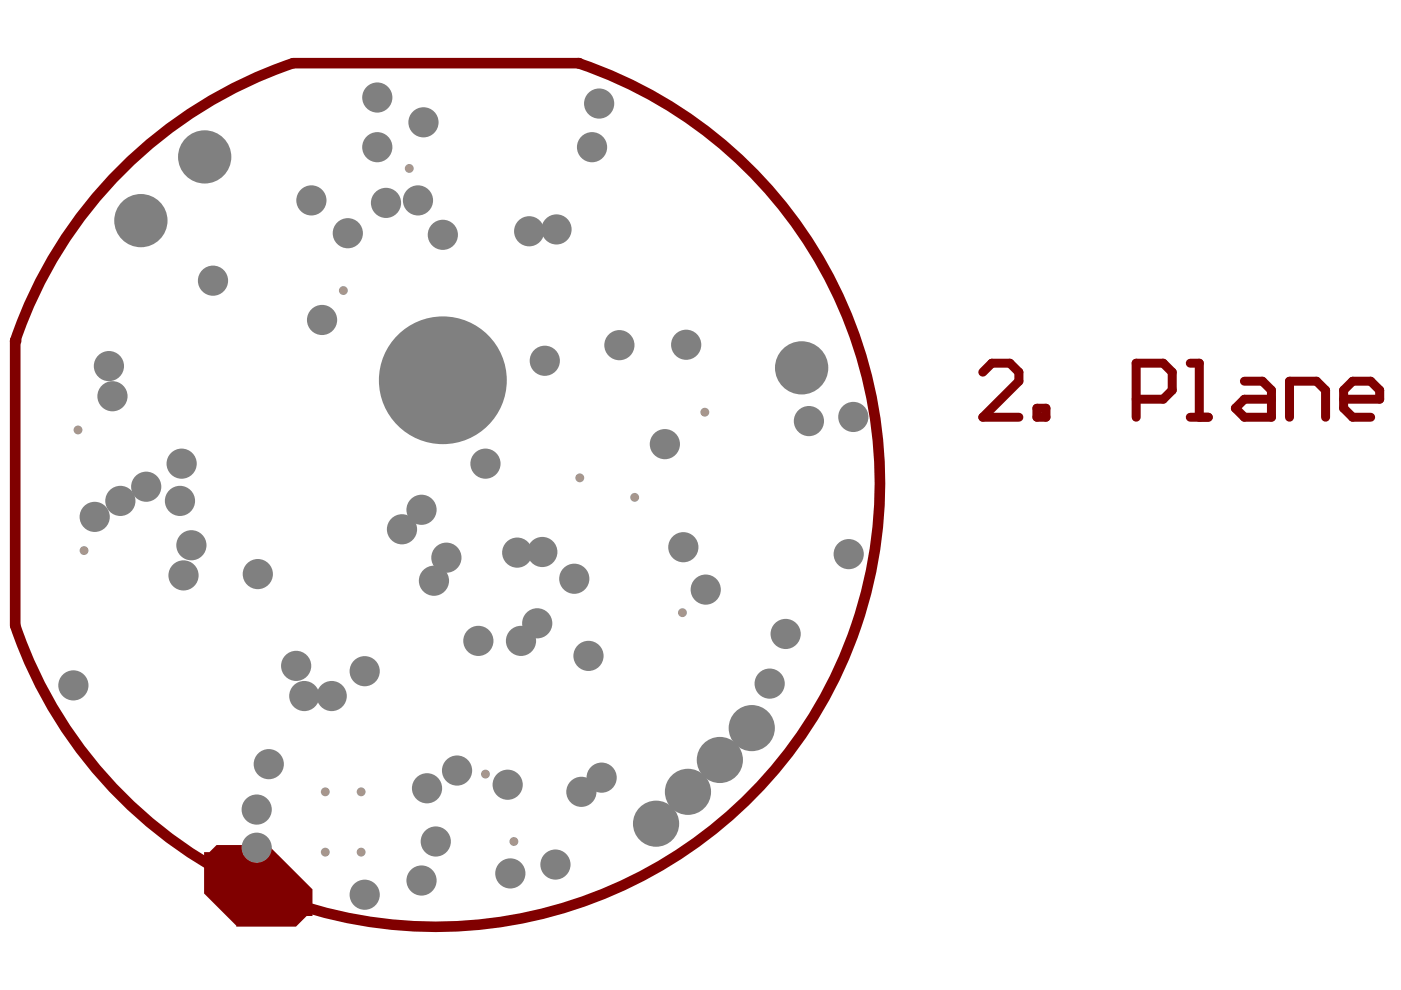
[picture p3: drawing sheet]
<svg xmlns="http://www.w3.org/2000/svg" width="297mm" height="210mm" viewBox="0 0 297 210" stroke-linecap="round" stroke-linejoin="round" font-family="sans-serif">
<path d="M25.8 36a94.1 94.1 0 0 1 36.4-22.6h60.4a94.1 94.1 0 0 1 46.7 143.3 94.1 94.1 0 0 1-150.6 4.3 93.9 93.9 0 0 1-15.5-28.4v-60.3a94 94 0 0 1 22.6-36.3z" fill="none" stroke="#800080" stroke-width=".38"/>
<g fill="#a6968d">
<circle cx="23.1" cy="77.6" r=".94"/>
<circle cx="45.2" cy="59.5" r=".94"/>
<circle cx="85.2" cy="112.2" r=".94"/>
<circle cx="89.4" cy="108.1" r=".94"/>
<circle cx="68.3" cy="67.8" r=".94"/>
<circle cx="134.6" cy="105.5" r=".94"/>
<circle cx="73.7" cy="49.4" r=".94"/>
<circle cx="69" cy="180.7" r=".94"/>
<circle cx="76.6" cy="167.9" r=".94"/>
<circle cx="69" cy="167.9" r=".94"/>
<circle cx="76.6" cy="180.7" r=".94"/>
<circle cx="54.4" cy="179.7" r=".94"/>
<circle cx="77.3" cy="189.7" r=".94"/>
<circle cx="57" cy="162" r=".94"/>
<circle cx="62.8" cy="141.2" r=".94"/>
<circle cx="38.2" cy="106.2" r=".94"/>
<circle cx="38.5" cy="98.3" r=".94"/>
<circle cx="64.5" cy="147.6" r=".94"/>
<circle cx="90.5" cy="167.1" r=".94"/>
<circle cx="92" cy="123.1" r=".94"/>
<circle cx="121.8" cy="122.7" r=".94"/>
<circle cx="110.5" cy="135.9" r=".94"/>
<circle cx="113.9" cy="132.2" r=".94"/>
<circle cx="107.6" cy="166.4" r=".94"/>
<circle cx="117.8" cy="183.3" r=".94"/>
<circle cx="109" cy="178.4" r=".94"/>
<circle cx="23.8" cy="84" r=".94"/>
<circle cx="54.4" cy="171.6" r=".94"/>
<circle cx="89.4" cy="186.7" r=".94"/>
<circle cx="108.2" cy="185.2" r=".94"/>
<circle cx="131.3" cy="73.2" r=".94"/>
<circle cx="72.8" cy="61.6" r=".94"/>
<circle cx="127" cy="22" r=".94"/>
<circle cx="80" cy="20.7" r=".94"/>
<circle cx="80" cy="31.2" r=".94"/>
<circle cx="86.8" cy="35.7" r=".94"/>
<circle cx="88.6" cy="42.5" r=".94"/>
<circle cx="149.4" cy="87.4" r=".94"/>
<circle cx="122.9" cy="101.3" r=".94"/>
<circle cx="180.9" cy="88.4" r=".94"/>
<circle cx="66" cy="42.5" r=".94"/>
<circle cx="89.8" cy="25.9" r=".94"/>
<circle cx="40.6" cy="115.6" r=".94"/>
<circle cx="31" cy="103.2" r=".94"/>
<circle cx="16.5" cy="91.2" r=".94"/>
<circle cx="17.8" cy="116.7" r=".94"/>
<circle cx="15.6" cy="145.3" r=".94"/>
<circle cx="179.9" cy="117.5" r=".94"/>
<circle cx="144.7" cy="129.9" r=".94"/>
<circle cx="144.9" cy="116" r=".94"/>
<circle cx="94.6" cy="118.2" r=".94"/>
<circle cx="38.9" cy="122" r=".94"/>
<circle cx="20.1" cy="109.6" r=".94"/>
<circle cx="25.5" cy="106.2" r=".94"/>
<circle cx="102.9" cy="98.3" r=".94"/>
<circle cx="145.5" cy="73.1" r=".94"/>
<circle cx="125.5" cy="31.2" r=".94"/>
<circle cx="149.6" cy="125" r=".94"/>
<circle cx="166.6" cy="134.4" r=".94"/>
<circle cx="141" cy="94.2" r=".94"/>
<circle cx="163.2" cy="144.9" r=".94"/>
<circle cx="54.7" cy="121.7" r=".94"/>
<circle cx="96.9" cy="163.4" r=".94"/>
<circle cx="102.9" cy="164.1" r=".94"/>
<circle cx="112.2" cy="49" r=".94"/>
<circle cx="118" cy="48.6" r=".94"/>
<circle cx="101.4" cy="135.9" r=".94"/>
<circle cx="171.5" cy="89.3" r=".94"/>
<circle cx="124.8" cy="139.1" r=".94"/>
<circle cx="70.3" cy="147.6" r=".94"/>
<circle cx="77.3" cy="142.3" r=".94"/>
<circle cx="127.6" cy="164.9" r=".94"/>
<circle cx="123.3" cy="167.9" r=".94"/>
<circle cx="92.4" cy="178.4" r=".94"/>
<circle cx="109.7" cy="117.2" r=".94"/>
<circle cx="115" cy="117" r=".94"/>
<circle cx="81.8" cy="43" r=".94"/>
<circle cx="115.5" cy="76.5" r=".94"/>
<circle cx="93.9" cy="49.8" r=".94"/>
</g>
<g fill="#800000">
<path d="M43.3 180.7h1.1l1.5-1.5h11l9.4 9.4v5.6h-1.3l-2.2 2.3h-12.7v-.2l-6.8-6.9z"/>
<circle cx="3.2" cy="72.3" r="1.13"/>
<circle cx="122.6" cy="13.4" r="1.13"/>
</g>
<path d="M25.8 36a94.1 94.1 0 0 1 36.4-22.6h60.4a94.1 94.1 0 0 1 46.7 143.3 94.1 94.1 0 0 1-150.6 4.3 93.9 93.9 0 0 1-15.5-28.4v-60.3a94 94 0 0 1 22.6-36.3z" fill="none" stroke="#800000" stroke-width="2.3"/>
<path d="M208.4 78.9l1.9-1.9h3.8l1.9 1.9v1.9l-7.6 7.7h7.6M252.4 77h1.9v11.5M219.8 86.6h2v1.9h-2zM240.9 84.6h5.7l1.9-1.9v-3.8l-1.9-1.9h-5.7v11.5M252.4 88.5h3.8M263.8 80.8h3.9l1.9 1.9v5.8h-5.8l-1.9-1.9 1.9-2h5.8M273.4 88.5v-7.7h5.7l1.9 1.9v5.8M284.9 84.6h7.6v-1.9l-1.9-1.9h-3.8l-1.9 1.9v3.9l1.9 1.9h3.8" fill="none" stroke="#800000" stroke-width="1.9"/>
<g fill="#808080">
<circle cx="23.1" cy="77.6" r="3.2"/>
<circle cx="45.2" cy="59.5" r="3.2"/>
<circle cx="85.2" cy="112.2" r="3.2"/>
<circle cx="89.4" cy="108.1" r="3.2"/>
<circle cx="68.3" cy="67.8" r="3.2"/>
<circle cx="73.7" cy="49.4" r="3.2"/>
<circle cx="54.4" cy="179.7" r="3.2"/>
<circle cx="77.3" cy="189.7" r="3.2"/>
<circle cx="57" cy="162" r="3.2"/>
<circle cx="62.8" cy="141.2" r="3.2"/>
<circle cx="38.2" cy="106.2" r="3.2"/>
<circle cx="38.5" cy="98.3" r="3.2"/>
<circle cx="64.5" cy="147.6" r="3.2"/>
<circle cx="90.5" cy="167.1" r="3.2"/>
<circle cx="92" cy="123.1" r="3.2"/>
<circle cx="121.8" cy="122.7" r="3.2"/>
<circle cx="110.5" cy="135.9" r="3.2"/>
<circle cx="113.9" cy="132.2" r="3.2"/>
<circle cx="107.6" cy="166.4" r="3.2"/>
<circle cx="117.8" cy="183.3" r="3.2"/>
<circle cx="23.8" cy="84" r="3.2"/>
<circle cx="54.4" cy="171.6" r="3.2"/>
<circle cx="89.4" cy="186.7" r="3.2"/>
<circle cx="108.2" cy="185.2" r="3.2"/>
<circle cx="131.3" cy="73.2" r="3.2"/>
<circle cx="127" cy="22" r="3.2"/>
<circle cx="80" cy="20.7" r="3.2"/>
<circle cx="80" cy="31.2" r="3.2"/>
<circle cx="88.6" cy="42.5" r="3.2"/>
<circle cx="180.9" cy="88.4" r="3.2"/>
<circle cx="66" cy="42.5" r="3.2"/>
<circle cx="89.8" cy="25.9" r="3.2"/>
<circle cx="40.6" cy="115.6" r="3.2"/>
<circle cx="31" cy="103.2" r="3.2"/>
<circle cx="15.6" cy="145.3" r="3.2"/>
<circle cx="179.9" cy="117.5" r="3.2"/>
<circle cx="144.9" cy="116" r="3.2"/>
<circle cx="94.6" cy="118.2" r="3.2"/>
<circle cx="38.9" cy="122" r="3.2"/>
<circle cx="20.1" cy="109.6" r="3.2"/>
<circle cx="25.5" cy="106.2" r="3.2"/>
<circle cx="102.9" cy="98.3" r="3.2"/>
<circle cx="145.5" cy="73.1" r="3.2"/>
<circle cx="125.5" cy="31.2" r="3.2"/>
<circle cx="149.6" cy="125" r="3.2"/>
<circle cx="166.6" cy="134.4" r="3.2"/>
<circle cx="141" cy="94.2" r="3.2"/>
<circle cx="163.2" cy="144.9" r="3.2"/>
<circle cx="54.7" cy="121.7" r="3.2"/>
<circle cx="96.9" cy="163.4" r="3.2"/>
<circle cx="112.2" cy="49" r="3.2"/>
<circle cx="118" cy="48.6" r="3.2"/>
<circle cx="101.4" cy="135.9" r="3.2"/>
<circle cx="171.5" cy="89.3" r="3.2"/>
<circle cx="124.8" cy="139.1" r="3.2"/>
<circle cx="70.3" cy="147.6" r="3.2"/>
<circle cx="77.3" cy="142.3" r="3.2"/>
<circle cx="127.6" cy="164.9" r="3.2"/>
<circle cx="123.3" cy="167.9" r="3.2"/>
<circle cx="92.4" cy="178.4" r="3.2"/>
<circle cx="109.7" cy="117.2" r="3.2"/>
<circle cx="115" cy="117" r="3.2"/>
<circle cx="81.8" cy="43" r="3.2"/>
<circle cx="115.5" cy="76.5" r="3.2"/>
<circle cx="93.9" cy="49.8" r="3.2"/>
<circle cx="29.9" cy="46.8" r="5.6"/>
<circle cx="152.6" cy="161.1" r="4.9"/>
<circle cx="170" cy="78" r="5.6"/>
<circle cx="43.4" cy="33.3" r="5.6"/>
<circle cx="159.4" cy="154.4" r="4.9"/>
<circle cx="139.1" cy="174.6" r="4.9"/>
<circle cx="145.9" cy="167.9" r="4.9"/>
<circle cx="93.9" cy="80.6" r="13.6"/>
</g>
</svg>
